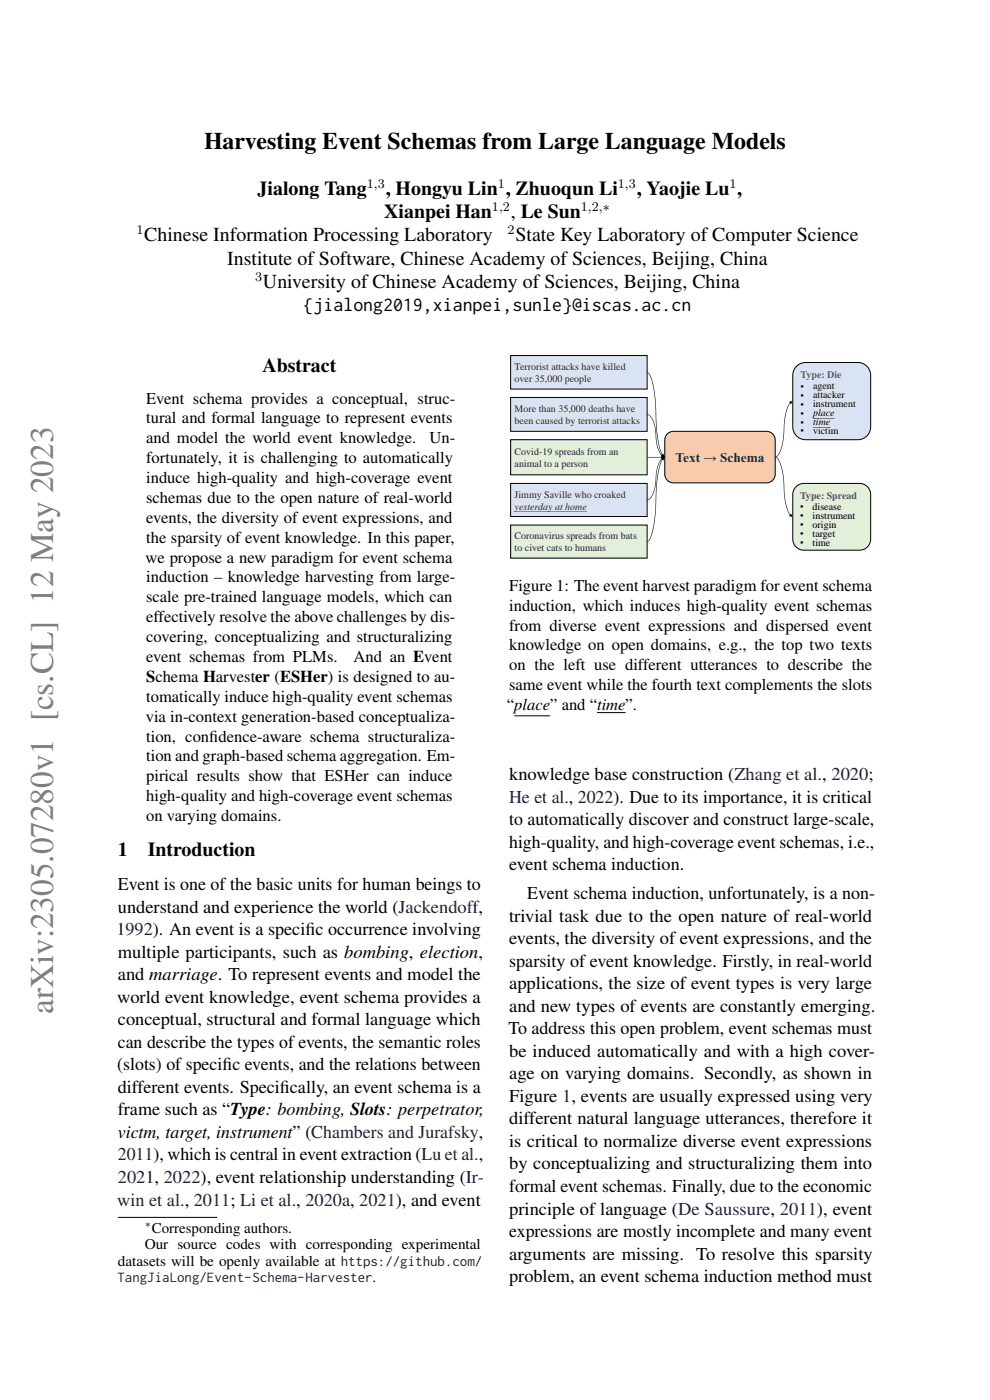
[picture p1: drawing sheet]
<svg xmlns="http://www.w3.org/2000/svg" width="210mm" height="297mm" viewBox="0 0 210 297" stroke-linecap="round" stroke-linejoin="round" font-family="sans-serif">
<defs><g id="words">
<text font-size="7.1" fill="#808080" x="11.3" y="215.2" transform="rotate(-90 11.3 215.2)">arXiv:2305.07280v1 [cs.CL] 12 May 2023</text>
<text font-size="5.1" x="43.3" y="31.6">Harvesting Event Schemas from Large Language Models</text>
<g font-size="4.2">
<text x="54.7" y="41.4">Jialong Tang</text>
<text x="81.8" y="41.4">, Hongyu Lin , Zhuoqun Li</text>
<text x="135.1" y="41.4">, Yaojie Lu ,</text>
<text x="81.5" y="46.3">Xianpei Han</text>
<text x="108.3" y="46.3">, Le Sun</text>
<text x="30.6" y="51.2">Chinese Information Processing Laboratory</text>
<text x="109.3" y="51.2">State Key Laboratory of Computer Science</text>
<text x="48.2" y="56.1">Institute of Software, Chinese Academy of Sciences, Beijing, China</text>
<text x="55.8" y="61.1">University of Chinese Academy of Sciences, Beijing, China</text>
<text x="64.4" y="66">{jialong2019,xianpei,sunle}@iscas.ac.cn</text>
<text x="55.7" y="78.9">Abstract</text>
<text x="25" y="181.6">1</text>
<text x="31.3" y="181.6">Introduction</text>
</g>
<g font-size="3.8">
<text x="108" y="165.5">knowledge base construction (Zhang et al., 2020;</text>
<text x="108" y="175.1">to automatically discover and construct large-scale,</text>
<text x="108" y="179.9">high-quality, and high-coverage event schemas, i.e.,</text>
<text x="108" y="184.7">event schema induction.</text>
<text x="25" y="188.8">Event is one of the basic units for human beings to</text>
<text x="111.8" y="190.7">Event schema induction, unfortunately, is a non-</text>
<text x="25" y="193.6">understand and experience the world (Jackendoff,</text>
<text x="108" y="195.5">trivial task due to the open nature of real-world</text>
<text x="25" y="203.2">multiple participants, such as bombing, election,</text>
<text x="64.8" y="198.4">ic occurrence involving</text>
<text x="108" y="200.3">events, the diversity of event expressions, and the</text>
<text x="25" y="208">and marriage. To represent events and model the</text>
<text x="108" y="205.1">sparsity of event knowledge. Firstly, in real-world</text>
<text x="108" y="209.9">applications, the size of event types is very large</text>
<text x="24.9" y="212.7">world event knowledge, event schema provides a</text>
<text x="108" y="214.6">and new types of events are constantly emerging.</text>
<text x="25" y="217.5">conceptual, structural and formal language which</text>
<text x="107.9" y="219.4">To address this open problem, event schemas must</text>
<text x="24.9" y="227.1">(slots) of specif</text>
<text x="25" y="222.3">can describe the types of events, the semantic roles</text>
<text x="47.2" y="227.1">ic events, and the relations between</text>
<text x="108" y="224.2">be induced automatically and with a high cover-</text>
<text x="25" y="231.8">different events. Specif</text>
<text x="59.4" y="231.8">ically, an event schema is a</text>
<text x="108" y="229">age on varying domains. Secondly, as shown in</text>
<text x="108" y="233.8">Figure 1, events are usually expressed using very</text>
<text x="25" y="236.6">frame such as “Type: bombing, Slots: perpetrator,</text>
<text x="108" y="238.5">different natural language utterances, therefore it</text>
<text x="25" y="241.4">victm, target, instrument” (Chambers and Jurafsky,</text>
<text x="108" y="243.3">is critical to normalize diverse event expressions</text>
<text x="108" y="248.1">by conceptualizing and structuralizing them into</text>
<text x="108" y="252.9">formal event schemas. Finally, due to the economic</text>
<text x="108" y="257.7">principle of language (De Saussure, 2011), event</text>
<text x="108" y="262.4">expressions are mostly incomplete and many event</text>
<text x="108" y="267.2">arguments are missing. To resolve this sparsity</text>
<text x="108" y="272">problem, an event schema induction method must</text>
</g>
<g font-size="3.8" fill="#000080">
<text x="108" y="170.3">He et al., 2022). Due to its importance, it is critical</text>
<text x="24.7" y="198.4">1992). An event is a specif</text>
<text x="25" y="246.2">2011), which is central in event extraction (Lu et al.,</text>
<text x="25" y="251">2021, 2022), event relationship understanding (Ir-</text>
<text x="24.9" y="255.7">win et al., 2011; Li et al., 2020a, 2021), and event</text>
</g>
<g font-size="3.5">
<text x="31" y="85.6">Event schema provides a conceptual, struc-</text>
<text x="31" y="89.8">tural and formal language to represent events</text>
<text x="31" y="94">and model the world event knowledge.</text>
<text x="91.1" y="94">Un-</text>
<text x="31" y="98.3">fortunately, it is challenging to automatically</text>
<text x="31" y="102.5">induce high-quality and high-coverage event</text>
<text x="31" y="106.7">schemas due to the open nature of real-world</text>
<text x="31" y="110.9">events, the diversity of event expressions, and</text>
<text x="30.9" y="119.4">we propose a new paradigm for event schema</text>
<text x="31" y="115.1">the sparsity of event knowledge. In this paper,</text>
<text x="31" y="123.6">induction – knowledge harvesting from large-</text>
<text x="108" y="125.3">Figure 1: The event harvest paradigm for event schema</text>
<text x="31" y="127.8">scale pre-trained language models, which can</text>
<text x="108" y="129.6">induction, which induces high-quality event schemas</text>
<text x="31" y="132">effectively resolve the above challenges by dis-</text>
<text x="31" y="136.2">covering, conceptualizing and structuralizing</text>
<text x="108" y="133.8">from diverse event expressions and dispersed event</text>
<text x="108" y="138">knowledge on open domains, e.g., the top two texts</text>
<text x="31" y="140.4">event schemas from PLMs.</text>
<text x="75" y="140.4">And an Event</text>
<text x="108" y="142.2">on the left use different utterances to describe the</text>
<text x="31" y="148.9">tomatically induce high-quality event schemas</text>
<text x="31" y="144.7">Schema Harvester (ESHer) is designed to au-</text>
<text x="108" y="146.4">same event while the fourth text complements the slots</text>
<text x="30.9" y="153.1">via in-context generation-based conceptualiza-</text>
<text x="107.5" y="150.6">“place” and “time”.</text>
<text x="31" y="157.3">tion, conf</text>
<text x="31" y="161.5">tion and graph-based schema aggregation. Em-</text>
<text x="44.4" y="157.3">idence-aware schema structuraliza-</text>
<text x="31" y="165.7">pirical results show that ESHer can induce</text>
<text x="31" y="170">high-quality and high-coverage event schemas</text>
<text x="31" y="174.2">on varying domains.</text>
</g>
<g font-size="3.2">
<text x="32.2" y="261.6">Corresponding authors.</text>
<text x="25" y="268.5">datasets will be openly available at https://github.com/</text>
<text x="30.7" y="265">Our source codes with corresponding experimental</text>
</g>
<text font-size="3.2" fill="#000080" x="24.9" y="272">TangJiaLong/Event-Schema-Harvester.</text>
<g font-size="2.8">
<text x="77.8" y="39.8">1,3</text>
<text x="105.6" y="39.8">1</text>
<text x="131.1" y="39.8">1,3</text>
<text x="154.7" y="39.8">1</text>
<text x="104.4" y="44.8">1,2</text>
<text x="123.2" y="44.8">1,2,∗</text>
<text x="28.9" y="49.7">1</text>
<text x="107.7" y="49.7">2</text>
<text x="54.1" y="59.5">3</text>
</g>
<text font-size="2.8" fill="#24292e" x="143.3" y="98">Text → Schema</text>
<g font-size="2.1" fill="#24292e">
<text x="109.2" y="78.5">Terrorist attacks have killed</text>
<text x="109.2" y="81">over 35,000 people</text>
<text x="109.2" y="87.4">More than 35,000 deaths have</text>
<text x="109.2" y="90">been caused by terrorist attacks</text>
<text x="109.2" y="96.5">Covid-19 spreads from an</text>
<text x="109.2" y="99.1">animal to a person</text>
<text x="109.2" y="105.6">Jimmy Saville who croaked</text>
<text x="109.2" y="108.1">yesterday at home</text>
<text x="109.2" y="114.4">Coronavirus spreads from bats</text>
<text x="109.2" y="117">to civet cats to humans</text>
</g>
<text font-size="2.1" fill="#2f5597" x="169.8" y="80.3">Type: Die</text>
<g font-size="2.1">
<text x="169.8" y="82.6">•</text>
<text x="172.5" y="82.6">agent</text>
<text x="169.8" y="84.6">•</text>
<text x="169.8" y="86.5">•</text>
<text x="169.8" y="88.4">•</text>
<text x="172.5" y="84.5">attacker</text>
<text x="172.5" y="86.4">instrument</text>
<text x="172.5" y="88.3">place</text>
<text x="169.8" y="90.3">•</text>
<text x="169.8" y="92.2">•</text>
<text x="172.5" y="90.2">time</text>
<text x="172.5" y="92.1">victim</text>
<text x="169.7" y="108.1">•</text>
<text x="169.7" y="110">•</text>
<text x="169.7" y="112">•</text>
<text x="169.7" y="113.9">•</text>
<text x="172.4" y="108.1">disease</text>
<text x="172.4" y="110">instrument</text>
<text x="172.4" y="111.9">origin</text>
<text x="172.4" y="113.8">target</text>
<text x="169.7" y="115.8">•</text>
<text x="172.4" y="115.7">time</text>
<text x="30.7" y="260.2">∗</text>
</g>
<text font-size="2.1" fill="#548235" x="169.7" y="105.8">Type: Spread</text>
</g></defs>
<path d="M25 258.3h21.1" fill="none" stroke="#000" stroke-width=".21"/>
<path d="M108 75h77v43.9h-77z" fill-rule="evenodd" fill="#fff"/>
<path d="M141.5 92l.9-.4 .4-.1h19.8a1.82 1.82 0 0 1 1.8 1.8v7.3a1.82 1.82 0 0 1-1.8 1.8h-19.8a1.82 1.82 0 0 1-1.8-1.8v-7.3l.1-.5z" fill-rule="evenodd" fill="#f8cbad"/>
<path d="M141.5 92l.9-.4 .4-.1h19.8a1.82 1.82 0 0 1 1.8 1.8v7.3a1.82 1.82 0 0 1-1.8 1.8h-19.8a1.82 1.82 0 0 1-1.8-1.8v-7.3l.1-.5z" fill="none" stroke="#000" stroke-width=".21"/>
<path d="M108.3 75.4h29v7.1h-29z" fill-rule="evenodd" fill="#dae3f3"/>
<path d="M108.3 75.4h29v7.1h-29z" fill="none" stroke="#000" stroke-width=".21"/>
<path d="M108.3 84.3h29v7.2h-29z" fill-rule="evenodd" fill="#dae3f3"/>
<path d="M108.3 84.3h29v7.2h-29z" fill="none" stroke="#000" stroke-width=".21"/>
<path d="M108.3 93.3h29v7.4h-29z" fill-rule="evenodd" fill="#e2f0d9"/>
<path d="M108.3 93.3h29v7.4h-29z" fill="none" stroke="#000" stroke-width=".21"/>
<path d="M108.3 102.6h29v7h-29z" fill-rule="evenodd" fill="#dae3f3"/>
<path d="M108.3 102.6h29v7h-29z" fill="none" stroke="#000" stroke-width=".21"/>
<path d="M109.2 108.5l15.3 .1z" fill-rule="evenodd" fill="#24292e"/>
<path d="M108.3 111.4h29v7h-29z" fill-rule="evenodd" fill="#e2f0d9"/>
<path d="M108.3 111.4h29v7h-29z" fill="none" stroke="#000" stroke-width=".21"/>
<g fill="#000">
<path d="M137.3 78.9a2.02 2.02 0 0 1 1 1.7 28.8 28.8 0 0 1 .9 7.8l.4 4.7 .4 1.9 .6 1.5-.1 .1a20.3 20.3 0 0 1-1.4-9l-.2-2.9-.4-2.9-.6-2zM140.7 96.2l.3 .8-.8-.2z"/>
<path d="M137.3 97v.1l3.1-.1v-.1zM140.3 96.6v.7l.7-.3z"/>
<path d="M137.3 87.8a2.58 2.58 0 0 1 1.6 2.2l.5 4.5 .4 1.2 .7 .9-.1 .1a6 6 0 0 1-1.3-4.5l-.2-1.4-.4-1.5-.5-.9zM140.5 96.3l.5 .7h-.8z"/>
<path d="M167.5 85.5a10.6 10.6 0 0 0-1.3 5.8l-.1 1.9-.4 1.9-.6 1.3-.7 .5a.47 .47 0 0 0 .7-.3 10.6 10.6 0 0 0 1.3-5.8l.3-2.9 .4-1.5 .6-.9zM167.4 85.2l.4 .6 .4-.7z"/>
<path d="M164.4 96.9a3 3 0 0 1 1.5 2.5l.4 2.1 .3 4.7 .4 1.7 .6 1.5a10.8 10.8 0 0 1-1.4-6.4l-.1-2-.4-2-.6-1.4zM167.8 109l.4 .6-.8-.1z"/>
<path d="M140.3 97.3a6.9 6.9 0 0 0-1.2 4.4l-.2 1.5-.4 1.4-.5 .9-.7 .6a2.58 2.58 0 0 0 1.6-2.1l.2-1.2 .3-2.9 .4-1.6 .7-1zM140.2 97l.3 .6 .5-.6z"/>
<path d="M140.5 97.3a20.2 20.2 0 0 0-1.4 9.1l-.2 2.8-.4 2.9-.5 1.8-.4 .7-.3 .2v.2a2 2 0 0 0 1-1.7 28.7 28.7 0 0 0 .9-7.8l.4-4.7zM140.2 97.2l.5 .5 .3-.7z"/>
</g>
<path d="M169.2 77.5l1.1-.5 .6-.1h11.1a2.73 2.73 0 0 1 2.7 2.7v11a2.73 2.73 0 0 1-2.7 2.7h-11.1a2.73 2.73 0 0 1-2.7-2.7v-11a2.73 2.73 0 0 1 1-2.1z" fill-rule="evenodd" fill="#dae3f3"/>
<path d="M169.2 77.5l1.1-.5 .6-.1h11.1a2.73 2.73 0 0 1 2.7 2.7v11a2.73 2.73 0 0 1-2.7 2.7h-11.1a2.73 2.73 0 0 1-2.7-2.7v-11a2.73 2.73 0 0 1 1-2.1z" fill="none" stroke="#000" stroke-width=".21"/>
<g fill="#000">
<path d="M172.5 88.7l4.6 .1z" fill-rule="evenodd"/>
<path d="M172.5 90.6l3.6 .1z" fill-rule="evenodd"/>
</g>
<path d="M169 103.1l1-.5h.5h11.8a2.36 2.36 0 0 1 2.4 2.3v9.5a2.36 2.36 0 0 1-2.4 2.3h-11.8a2.36 2.36 0 0 1-2.3-2.3v-9.5a2.36 2.36 0 0 1 .8-1.8z" fill-rule="evenodd" fill="#e2f0d9"/>
<path d="M169 103.1l1-.5h.5h11.8a2.36 2.36 0 0 1 2.4 2.3v9.5a2.36 2.36 0 0 1-2.4 2.3h-11.8a2.36 2.36 0 0 1-2.3-2.3v-9.5a2.36 2.36 0 0 1 .8-1.8zM109.1 151.9h7.6M126.7 151.2h6" fill="none" stroke="#000" stroke-width=".21"/>
<use href="#words"/>
</svg>
